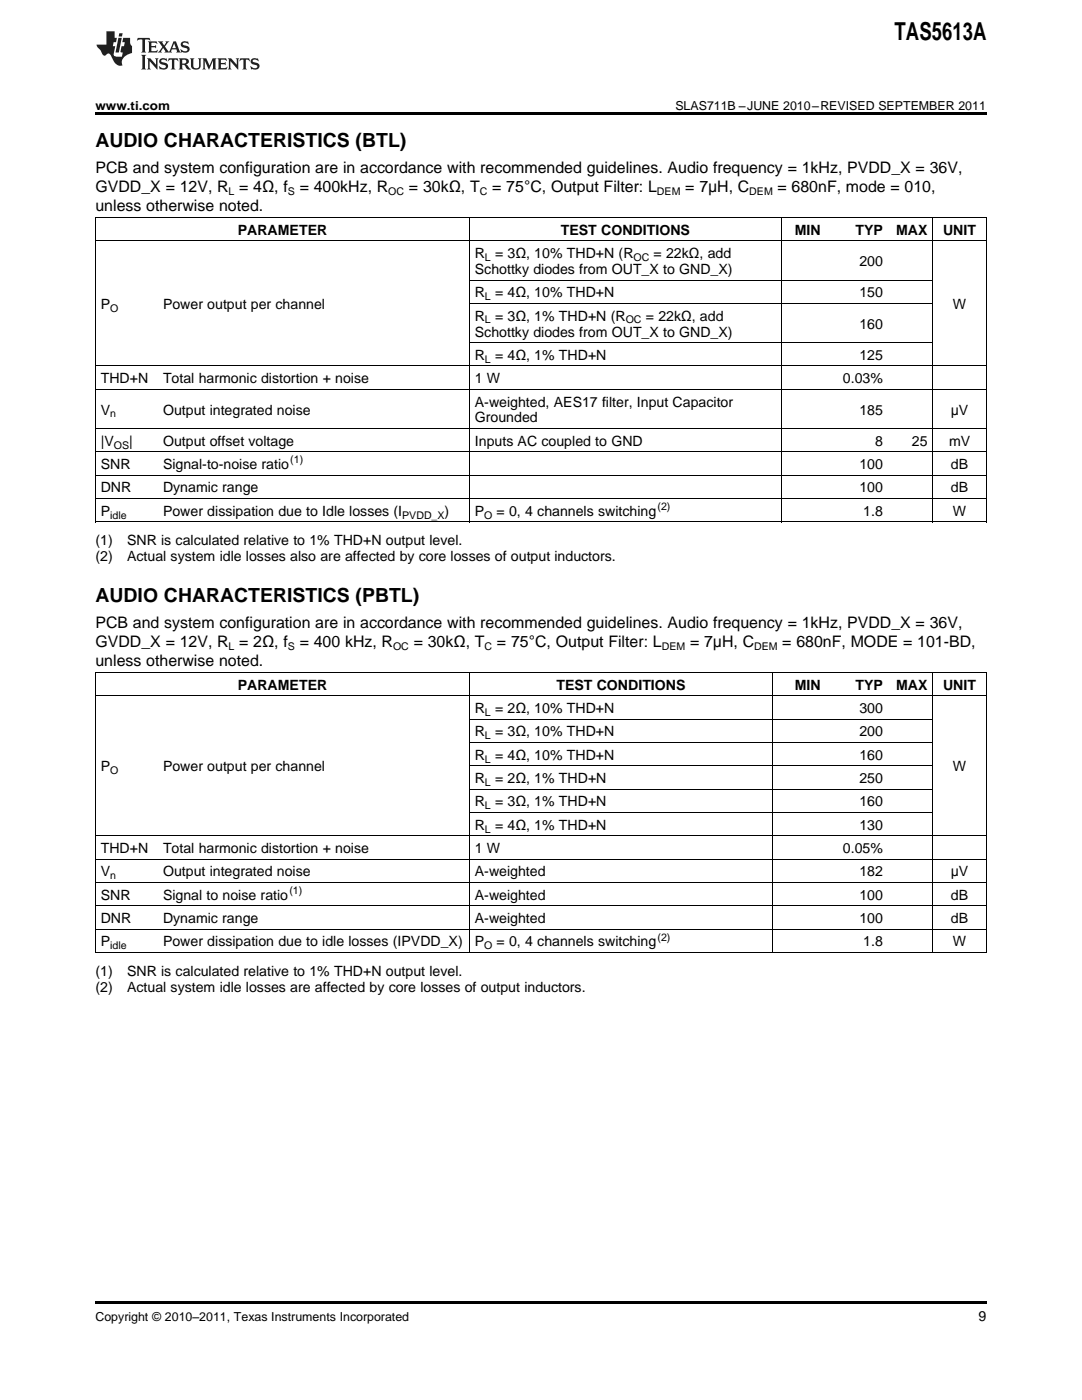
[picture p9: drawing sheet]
<svg xmlns="http://www.w3.org/2000/svg" width="216mm" height="279mm" viewBox="0 0 216 279" stroke-linecap="round" stroke-linejoin="round" font-family="sans-serif">
<defs><g id="words">
<text font-size="4.9" x="178.5" y="7.9">TAS5613A</text>
<g font-size="3.9">
<text x="19" y="29.3">AUDIO CHARACTERISTICS (BTL)</text>
<text x="19" y="120.1">AUDIO CHARACTERISTICS (PBTL)</text>
</g>
<g font-size="3.2">
<text x="19" y="34.4">PCB and system configuration are in accordance with recommended guidelines. Audio frequency = 1kHz, PVDD_X = 36V,</text>
<text x="19" y="38.3">GVDD_X = 12V, R = 4Ω, f</text>
<text x="59.8" y="38.3">= 400kHz, R</text>
<text x="81.6" y="38.3">= 30kΩ, T</text>
<text x="98.2" y="38.3">= 75°C, Output Filter: L</text>
<text x="136.7" y="38.3">= 7μH, C</text>
<text x="155.2" y="38.3">= 680nF, mode = 010,</text>
<text x="19" y="42.2">unless otherwise noted.</text>
<text x="19" y="125.2">PCB and system configuration are in accordance with recommended guidelines. Audio frequency = 1kHz, PVDD_X = 36V,</text>
<text x="19" y="129.1">GVDD_X = 12V, R = 2Ω, f</text>
<text x="59.8" y="129.1">= 400 kHz, R</text>
<text x="82.5" y="129.1">= 30kΩ, T</text>
<text x="99.2" y="129.1">= 75°C, Output Filter: L</text>
<text x="137.7" y="129.1">= 7μH, C</text>
<text x="156.1" y="129.1">= 680nF, MODE = 101-BD,</text>
<text x="19" y="133">unless otherwise noted.</text>
</g>
<g font-size="2.8">
<text x="47.4" y="46.8">PARAMETER</text>
<text x="111.9" y="46.8">TEST CONDITIONS</text>
<text x="158.6" y="46.8">MIN</text>
<text x="170.7" y="46.8">TYP</text>
<text x="178.8" y="46.8">MAX</text>
<text x="188.2" y="46.8">UNIT</text>
<text x="94.8" y="51.5">R</text>
<text x="98.8" y="51.5">= 3Ω, 10% THD+N (R</text>
<text x="130.4" y="51.5">= 22kΩ, add</text>
<text x="171.5" y="53.1">200</text>
<text x="94.8" y="54.7">Schottky diodes from OUT_X to GND_X)</text>
<text x="94.8" y="59.3">R</text>
<text x="98.8" y="59.3">= 4Ω, 10% THD+N</text>
<text x="171.5" y="59.3">150</text>
<text x="20.1" y="61.7">P</text>
<text x="32.5" y="61.7">Power output per channel</text>
<text x="94.8" y="64">R</text>
<text x="98.8" y="64">= 3Ω, 1% THD+N (R</text>
<text x="128.9" y="64">= 22kΩ, add</text>
<text x="171.5" y="65.6">160</text>
<text x="190.1" y="61.7">W</text>
<text x="94.8" y="67.2">Schottky diodes from OUT_X to GND_X)</text>
<text x="94.8" y="71.8">R</text>
<text x="98.8" y="71.8">= 4Ω, 1% THD+N</text>
<text x="171.5" y="71.8">125</text>
<text x="20.1" y="76.5">THD+N</text>
<text x="32.5" y="76.5">Total harmonic distortion + noise</text>
<text x="94.8" y="76.5">1 W</text>
<text x="168.2" y="76.5">0.03%</text>
<text x="20.1" y="82.7">V</text>
<text x="32.5" y="82.7">Output integrated noise</text>
<text x="94.8" y="81.1">A-weighted, AES17 filter, Input Capacitor</text>
<text x="171.5" y="82.7">185</text>
<text x="189.7" y="82.7">μV</text>
<text x="20.1" y="89">|V</text>
<text x="25.8" y="89">|</text>
<text x="32.5" y="89">Output offset voltage</text>
<text x="94.8" y="84.3">Grounded</text>
<text x="94.8" y="89">Inputs AC coupled to GND</text>
<text x="174.6" y="89">8</text>
<text x="182" y="89">25</text>
<text x="189.4" y="89">mV</text>
<text x="20.1" y="93.6">SNR</text>
<text x="32.5" y="93.6">Signal-to-noise ratio</text>
<text x="171.5" y="93.6">100</text>
<text x="189.8" y="93.6">dB</text>
<text x="20.1" y="98.3">DNR</text>
<text x="32.5" y="98.3">Dynamic range</text>
<text x="171.5" y="98.3">100</text>
<text x="189.8" y="98.3">dB</text>
<text x="20.1" y="102.9">P</text>
<text x="32.5" y="102.9">Power dissipation due to Idle losses (I</text>
<text x="88.7" y="102.9">)</text>
<text x="94.8" y="102.9">P</text>
<text x="99.1" y="102.9">= 0, 4 channels switching</text>
<text x="172.3" y="102.9">1.8</text>
<text x="190.1" y="102.9">W</text>
<text x="19" y="108.8">(1)</text>
<text x="19" y="112">(2)</text>
<text x="25.4" y="108.8">SNR is calculated relative to 1% THD+N output level.</text>
<text x="25.4" y="112">Actual system idle losses also are affected by core losses of output inductors.</text>
<text x="47.4" y="137.7">PARAMETER</text>
<text x="111" y="137.7">TEST CONDITIONS</text>
<text x="158.6" y="137.7">MIN</text>
<text x="170.7" y="137.7">TYP</text>
<text x="178.8" y="137.7">MAX</text>
<text x="188.2" y="137.7">UNIT</text>
<text x="94.8" y="142.3">R</text>
<text x="98.8" y="142.3">= 2Ω, 10% THD+N</text>
<text x="171.5" y="142.3">300</text>
<text x="94.8" y="147">R</text>
<text x="98.8" y="147">= 3Ω, 10% THD+N</text>
<text x="171.5" y="147">200</text>
<text x="20.1" y="154">P</text>
<text x="32.5" y="154">Power output per channel</text>
<text x="94.8" y="151.6">R</text>
<text x="98.8" y="151.6">= 4Ω, 10% THD+N</text>
<text x="171.5" y="151.6">160</text>
<text x="190.1" y="154">W</text>
<text x="94.8" y="156.3">R</text>
<text x="94.8" y="160.9">R</text>
<text x="98.8" y="156.3">= 2Ω, 1% THD+N</text>
<text x="98.8" y="160.9">= 3Ω, 1% THD+N</text>
<text x="171.5" y="156.3">250</text>
<text x="171.5" y="160.9">160</text>
<text x="94.8" y="165.6">R</text>
<text x="98.8" y="165.6">= 4Ω, 1% THD+N</text>
<text x="171.5" y="165.6">130</text>
<text x="20.1" y="170.3">THD+N</text>
<text x="32.5" y="170.3">Total harmonic distortion + noise</text>
<text x="94.8" y="170.3">1 W</text>
<text x="168.2" y="170.3">0.05%</text>
<text x="20.1" y="174.9">V</text>
<text x="20.1" y="179.6">SNR</text>
<text x="32.5" y="174.9">Output integrated noise</text>
<text x="32.5" y="179.6">Signal to noise ratio</text>
<text x="94.8" y="174.9">A-weighted</text>
<text x="94.8" y="179.6">A-weighted</text>
<text x="171.5" y="174.9">182</text>
<text x="171.5" y="179.6">100</text>
<text x="189.7" y="174.9">μV</text>
<text x="189.8" y="179.6">dB</text>
<text x="20.1" y="184.2">DNR</text>
<text x="32.5" y="184.2">Dynamic range</text>
<text x="94.8" y="184.2">A-weighted</text>
<text x="171.5" y="184.2">100</text>
<text x="189.8" y="184.2">dB</text>
<text x="20.1" y="188.9">P</text>
<text x="32.5" y="188.9">Power dissipation due to idle losses (IPVDD_X)</text>
<text x="94.8" y="188.9">P</text>
<text x="99.1" y="188.9">= 0, 4 channels switching</text>
<text x="172.3" y="188.9">1.8</text>
<text x="190.1" y="188.9">W</text>
<text x="19" y="194.7">(1)</text>
<text x="19" y="197.9">(2)</text>
<text x="25.4" y="194.7">SNR is calculated relative to 1% THD+N output level.</text>
<text x="25.4" y="197.9">Actual system idle losses are affected by core losses of output inductors.</text>
<text x="195.3" y="263.6">9</text>
</g>
<g font-size="2.5">
<text x="19" y="21.9">www.ti.com</text>
<text x="134.8" y="21.9">SLAS711B –JUNE 2010–REVISED SEPTEMBER 2011</text>
<text x="19" y="263.6">Copyright © 2010–2011, Texas Instruments Incorporated</text>
</g>
<g font-size="2.1">
<text x="45.6" y="38.9">L</text>
<text x="57.4" y="38.9">S</text>
<text x="77.5" y="38.9">OC</text>
<text x="95.7" y="38.9">C</text>
<text x="131.1" y="38.9">DEM</text>
<text x="149.5" y="38.9">DEM</text>
<text x="96.8" y="52.1">L</text>
<text x="126.4" y="52.1">OC</text>
<text x="96.8" y="59.9">L</text>
<text x="22" y="62.2">O</text>
<text x="96.8" y="64.6">L</text>
<text x="124.8" y="64.6">OC</text>
<text x="96.8" y="72.4">L</text>
<text x="22" y="83.3">n</text>
<text x="22.7" y="89.5">OS</text>
<text x="57.9" y="92.5">(1)</text>
<text x="131.2" y="101.8">(2)</text>
<text x="22" y="103.5">idle</text>
<text x="80.3" y="103.5">PVDD_X</text>
<text x="96.6" y="103.5">O</text>
<text x="45.6" y="129.8">L</text>
<text x="57.4" y="129.8">S</text>
<text x="78.4" y="129.8">OC</text>
<text x="96.7" y="129.8">C</text>
<text x="132" y="129.8">DEM</text>
<text x="150.5" y="129.8">DEM</text>
<text x="96.8" y="142.9">L</text>
<text x="96.8" y="147.5">L</text>
<text x="22" y="154.5">O</text>
<text x="96.8" y="152.2">L</text>
<text x="96.8" y="156.8">L</text>
<text x="96.8" y="161.5">L</text>
<text x="96.8" y="166.2">L</text>
<text x="22" y="175.5">n</text>
<text x="57.7" y="178.4">(1)</text>
<text x="22" y="189.4">idle</text>
<text x="96.6" y="189.4">O</text>
<text x="131.2" y="187.7">(2)</text>
</g>
</g></defs>
<g fill="#231f20">
<path d="M27.5 7.6l-.1 .5 .4-.2h.6v.1v2.1l-.2 .4h1l-.3-.4v-2.1l.1-.1h.5l.5 .2-.2-.5zM29.5 8.3l.2 .3v1.5l-.2 .4h1.8l.2-.6a1.04 1.04 0 0 1-1.3 .2v-.7h.6l.3 .2v-.6l-.3 .2h-.6v-.6l.8-.1 .4 .3-.2-.5zM31.5 8.3l.9 1.1-.9 1.1h.8l-.2-.2 .5-.7 .4 .7-.2 .2h1.5l-.1-.2 .1-.4h.9l.1 .4-.2 .2h1l-.3-.3-.7-1.9h-.5l-.9 2-.8-1 .9-1h-.8l.1 .3-.3 .5-.4-.6 .2-.2zM34.7 8.6l.4 1h-.7zM36.3 8.4a.63 .63 0 0 0-.2 .7 .63 .63 0 0 0 .6 .4l.6 .2 .1 .2a.75 .75 0 0 1-.7 .4 .75 .75 0 0 1-.6-.5l.1 .7 .1-.1a1.11 1.11 0 0 0 1.5-.6 1.13 1.13 0 0 0-1.2-.8l-.1-.4a1.04 1.04 0 0 1 1.2 .2l-.2-.5-.1 .1-.5-.2zM28.2 10.9l.2 .4v2.2l-.2 .4h1l-.3-.4v-2.2l.3-.4zM29.3 11.6l.3 .4v1.5l-.3 .4h.8l-.2-.4v-1.3l1.5 1.7v-1.9l.2-.4h-.7l.2 .4v.9l-1.1-1.3zM32 11.8a.62 .62 0 0 0-.2 .7 .62 .62 0 0 0 .6 .4l.6 .1 .1 .3a.76 .76 0 0 1-.7 .3 .76 .76 0 0 1-.6-.4l.1 .7 .1-.1a1.11 1.11 0 0 0 1.5-.6 1.13 1.13 0 0 0-1.2-.8l-.1-.4a1.04 1.04 0 0 1 1.2 .2l-.2-.6-.1 .1-.5-.1zM33.7 11.6l-.2 .6a.61 .61 0 0 1 .8-.3v1.6l-.2 .4h.9l-.2-.4v-1.6a.63 .63 0 0 1 .8 .3l-.2-.6zM35.6 11.6l.3 .4v1.5l-.3 .4h1l-.2-.2v-.8l.5 .2a.76 .76 0 0 0 1.2 .7l-1-1a.58 .58 0 0 0 .6-.5 .58 .58 0 0 0-.5-.6zM36.4 11.9h.1a.45 .45 0 0 1 .5 .1 .45 .45 0 0 1 .1 .5l-.7 .2zM37.9 11.6l.2 .2a2.17 2.17 0 0 0 .3 1.9 .99 .99 0 0 0 1.6-.6v-1.1l.2-.4h-.7l.2 .2a1.92 1.92 0 0 1-.2 1.8 .6 .6 0 0 1-.9-.5v-1.1l.2-.4zM40.4 11.6l.2 .4v1.5l-.2 .4h.7l-.2-.4v-1.4l.8 1.8 .8-1.8v1.4l-.2 .4h.9l-.2-.4v-1.5l.2-.4h-.8l-.6 1.5-.6-1.5zM43.4 11.6l.2 .4v1.5l-.2 .4h1.8l.2-.6a1.04 1.04 0 0 1-1.3 .1v-.6h.5l.4 .2v-.6l-.4 .2h-.5v-.7h.8l.3 .3-.1-.6zM45.5 11.6l.2 .4v1.5l-.2 .4h.7l-.2-.4v-1.3l1.5 1.7v-1.9l.2-.4h-.7l.2 .4v.9l-1.1-1.3zM47.9 11.6l-.1 .6a.61 .61 0 0 1 .8-.3v1.6l-.3 .4h1l-.3-.4 .1-1.6a.63 .63 0 0 1 .7 .3l-.1-.6zM50.2 11.8a.62 .62 0 0 0-.2 .7 .62 .62 0 0 0 .6 .4l.6 .1 .2 .3a.76 .76 0 0 1-.8 .3 .76 .76 0 0 1-.6-.4l.1 .7 .2-.1a1.11 1.11 0 0 0 1.5-.6 1.13 1.13 0 0 0-1.3-.8l-.1-.4a1.04 1.04 0 0 1 1.2 .2l-.1-.6-.2 .1-.5-.1z"/>
<path d="M21.2 6.3v2.6h-1.9l.1 .4 .7 .9a.91 .91 0 0 0 1 .8 .56 .56 0 0 1 .5-.3 .56 .56 0 0 1 .5 .3l.4 .8a1.53 1.53 0 0 0 1.9 1.2 1.54 1.54 0 0 1 1-2.1l.9-.3v-1.4a1.52 1.52 0 0 1-.3-1.6h-1.4l-.2 .8h.5l-.2 .8h-.4l-.2 1v.2l.4 .1-.2 .8a1.93 1.93 0 0 1-1.6-.3l.3-1.8h-.5l.2-.8h.4l.2-.8h-.4v-1.3zM23.6 7.6l-.6 2.9h.7l.6-2.9zM23.8 6.6l-.1 .7h.6l.2-.7z"/>
</g>
<path d="M19 22.5h177.8v.5h-177.8zM19 259.7h177.8v.5h-177.8z" fill="#000"/>
<g fill="none" stroke="#000" stroke-width=".2">
<path d="M19 48.1h177.8M19 43.4h177.8M19.1 43.5v60.7M93.6 43.5v60.7M93.7 55.9h92.5M155.9 43.5v60.7M186.1 43.5v60.7M196.8 43.5v60.7M19 77.7h177.8M19 73h177.8M93.7 68.4h92.5M93.7 60.6h92.5"/>
<path d="M19 99.5h177.8M19 94.8h177.8M19 90.2h177.8M19 85.5h177.8M19 104.2h177.8M19 138.9h177.8M19 134.2h177.8M19.1 134.3v55.8M93.6 134.3v55.8M154.1 134.3v55.8M186.1 134.3v55.8M196.8 134.3v55.8"/>
<path d="M93.7 157.5h92.5M93.7 152.8h92.5M93.7 148.2h92.5M93.7 143.5h92.5M19 176.1h177.8M19 171.5h177.8M19 166.8h177.8M93.7 162.2h92.5M19 190.1h177.8M19 185.4h177.8M19 180.8h177.8"/>
</g>
<use href="#words"/>
</svg>
